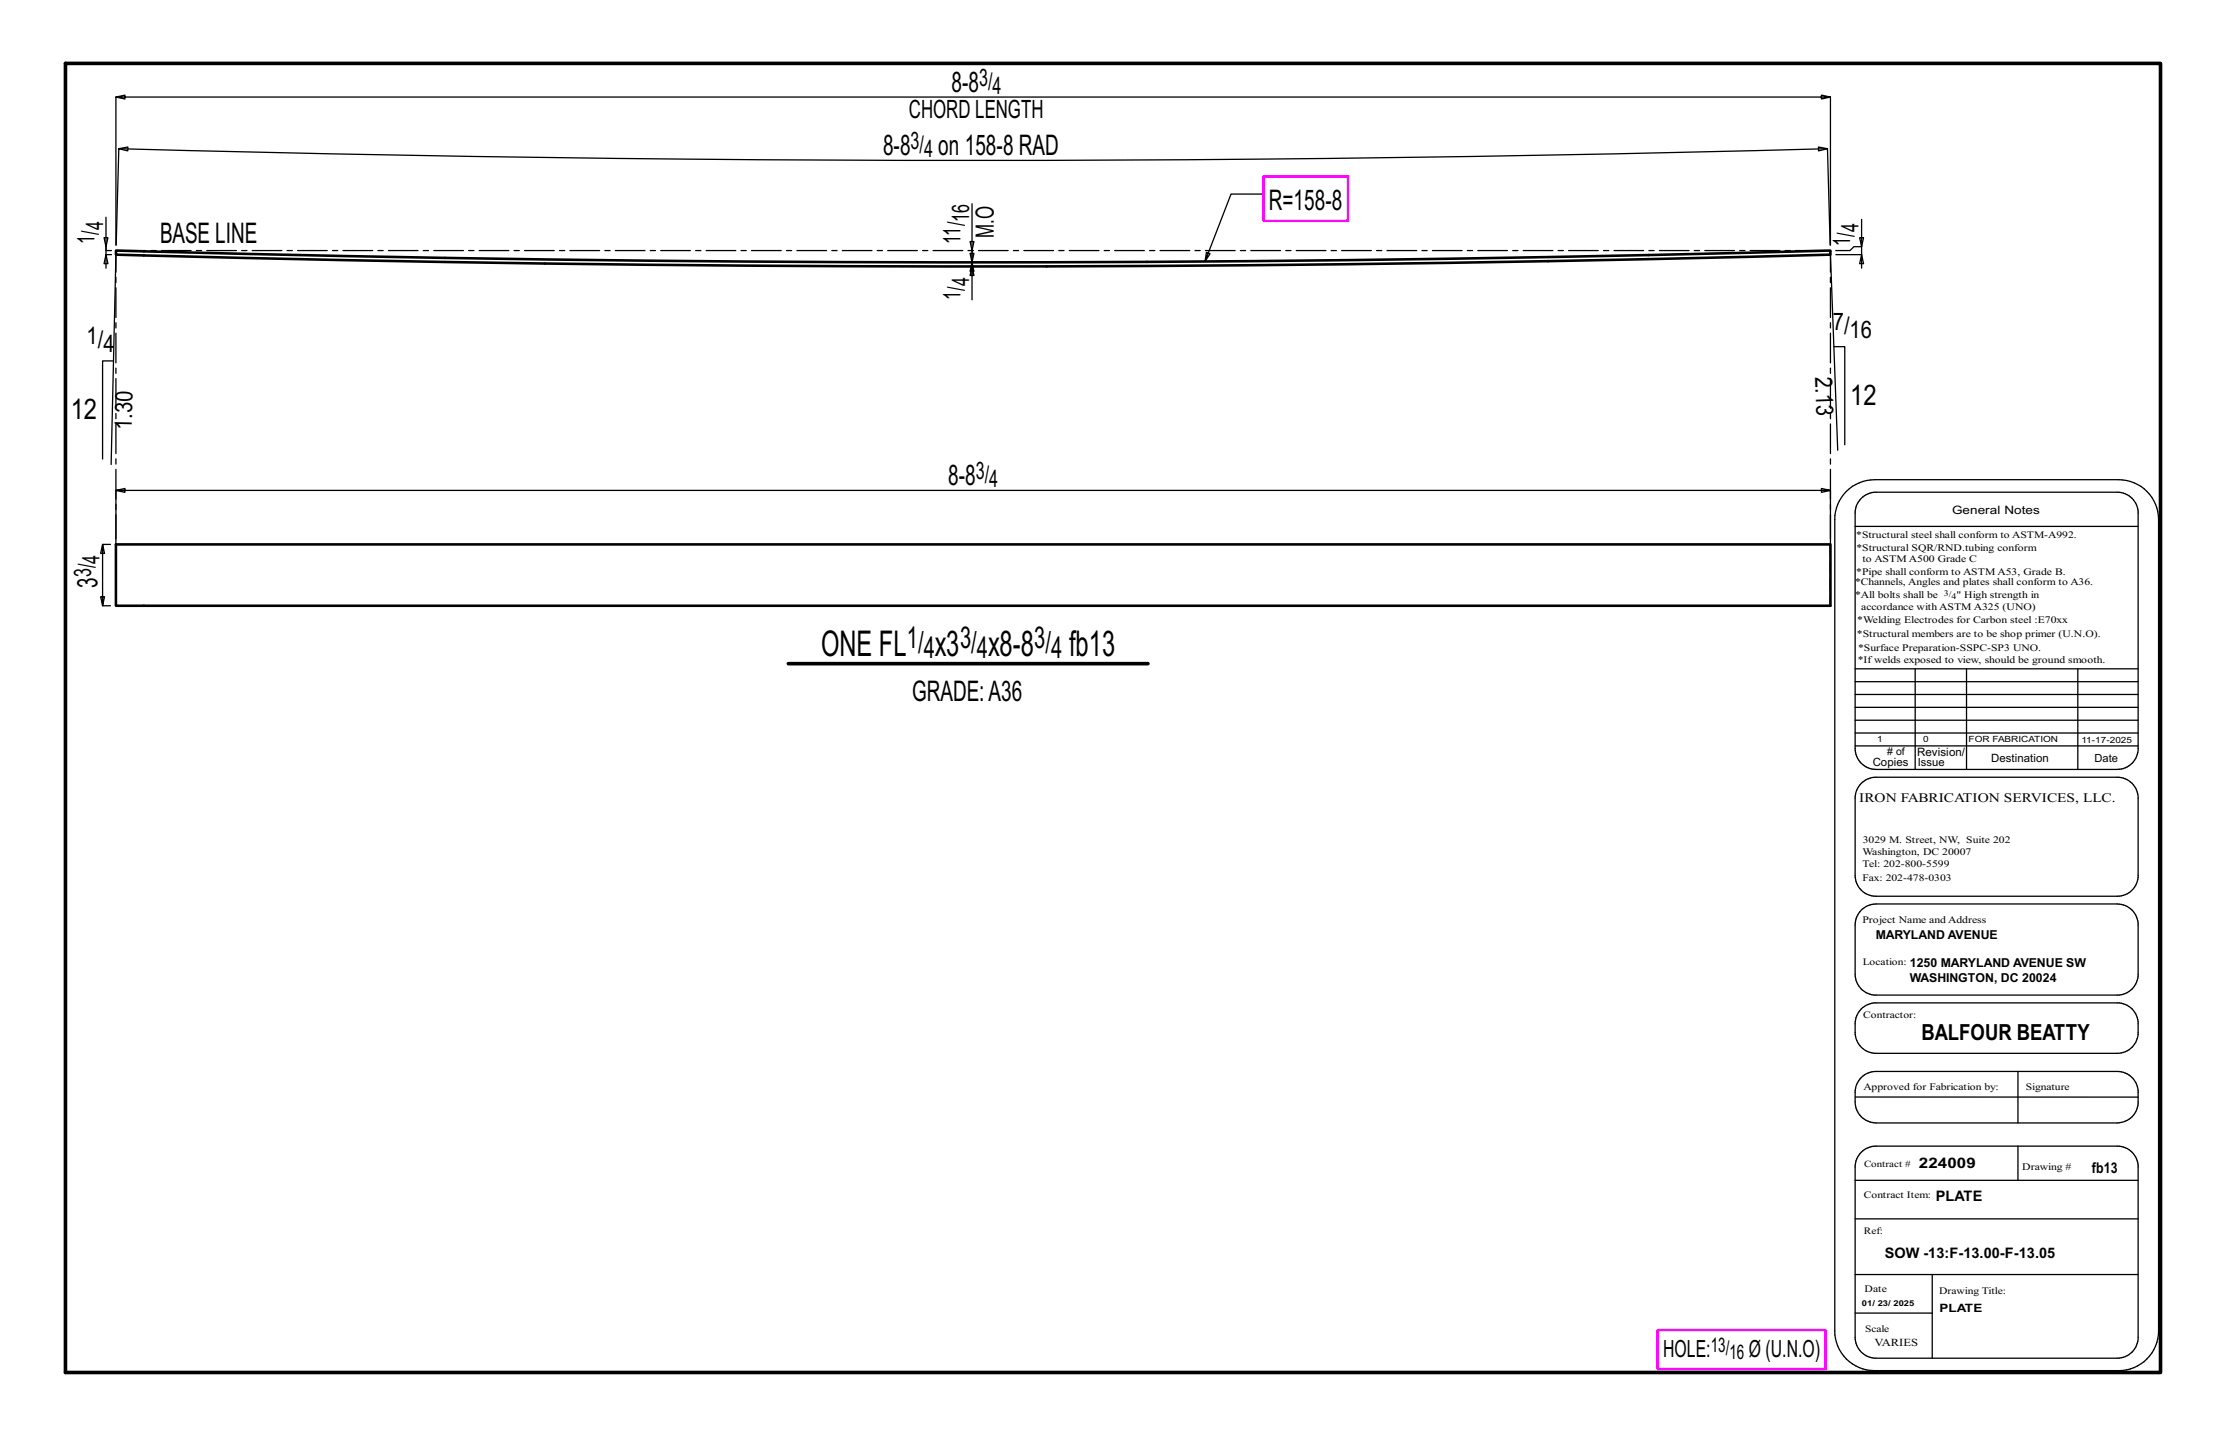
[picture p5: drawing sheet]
<svg xmlns="http://www.w3.org/2000/svg" width="432mm" height="279mm" viewBox="0 0 432 279" stroke-linecap="round" stroke-linejoin="round" font-family="sans-serif">
<defs><g id="words">
<g font-size="6.9">
<text x="159.3" y="127.2">ONE FL</text>
<text x="181.4" y="127.2">x3</text>
<text x="191.7" y="127.2">x8-8</text>
<text x="207.4" y="127.2">fb13</text>
</g>
<g font-size="5.9">
<text x="175.9" y="125.7">1/</text>
<text x="186.2" y="125.7">3/</text>
<text x="200.6" y="125.7">3/</text>
<text x="179.2" y="127.7">4</text>
<text x="189.5" y="127.7">4</text>
<text x="203.9" y="127.7">4</text>
</g>
<g font-size="5.5">
<text x="184.6" y="17.8">8-8</text>
<text x="171.3" y="30.1">8-8</text>
<text x="182" y="30.1">on 158-8 RAD</text>
<text x="246.2" y="40.8">R=158-8</text>
<text x="31" y="47.1">BASE LINE</text>
<text x="13.7" y="81.3">12</text>
<text x="358.9" y="78.6">12</text>
<text x="183.9" y="94.2">8-8</text>
<text x="18.9" y="114" transform="rotate(-90 18.9 114)">3</text>
<text x="176.9" y="135.9">GRADE:A36</text>
</g>
<g font-size="4.9">
<text x="176.3" y="22.9">CHORD LENGTH</text>
<text x="192.8" y="46.1" transform="rotate(-90 192.8 46.1)">M.O</text>
</g>
<g font-size="4.7">
<text x="189.9" y="16.6">3/</text>
<text x="192.5" y="18.3">4</text>
<text x="176.6" y="28.9">3/</text>
<text x="179.2" y="30.6">4</text>
<text x="18.3" y="47.3" transform="rotate(-90 18.3 47.3)">1/</text>
<text x="20" y="44.6" transform="rotate(-90 20 44.6)">4</text>
<text x="186.3" y="47.4" transform="rotate(-90 186.3 47.4)">11/</text>
<text x="188" y="43" transform="rotate(-90 188 43)">16</text>
<text x="358.9" y="47.7" transform="rotate(-90 358.9 47.7)">1/</text>
<text x="360.5" y="45.1" transform="rotate(-90 360.5 45.1)">4</text>
<text x="186.3" y="58.2" transform="rotate(-90 186.3 58.2)">1/</text>
<text x="188" y="55.6" transform="rotate(-90 188 55.6)">4</text>
<text x="355.5" y="64">7/</text>
<text x="358.8" y="65.6">16</text>
<text x="16.8" y="66.7">1/</text>
<text x="20" y="68.4">4</text>
<text x="352.1" y="73.1" transform="rotate(88 352.1 73.1)">2.13</text>
<text x="25.6" y="83.4" transform="rotate(-89 25.6 83.4)">1.30</text>
<text x="189.3" y="92.9">3/</text>
<text x="191.9" y="94.6">4</text>
<text x="17.7" y="112" transform="rotate(-90 17.7 112)">3/</text>
<text x="19.3" y="109.4" transform="rotate(-90 19.3 109.4)">4</text>
</g>
<g font-size="4.6">
<text x="322.6" y="263.3">HOLE:</text>
<text x="339.2" y="263.3">Ø (U.N.O)</text>
</g>
<text font-size="4.3" x="372.7" y="201.8">BALFOUR BEATTY</text>
<g font-size="3.9">
<text x="331.8" y="262.3">13/</text>
<text x="335.5" y="263.7">16</text>
</g>
<text font-size="2.9" x="405.8" y="227.5">fb13</text>
<g font-size="2.8">
<text x="372.2" y="226.7">224009</text>
<text x="375.5" y="232.9">PLATE</text>
<text x="365.6" y="244">SOW -13:F-13.00-F-13.05</text>
</g>
<text font-size="2.5" x="360.7" y="155.6">IRON FABRICATION SERVICES, LLC.</text>
<g font-size="2.4">
<text x="363.8" y="182.3">MARYLAND AVENUE</text>
<text x="370.5" y="190.6">WASHINGTON, DC 20024</text>
<text x="370.5" y="187.7">1250 MARYLAND AVENUE SW</text>
</g>
<g font-size="2.2">
<text x="378.7" y="99.8">General Notes</text>
<text x="363.3" y="148.7">Copies</text>
<text x="371.9" y="146.7">Revision/</text>
<text x="372" y="148.7">Issue</text>
<text x="386.3" y="147.8">Destination</text>
<text x="406.3" y="147.8">Date</text>
<text x="376.2" y="254.6">PLATE</text>
</g>
<text font-size="2.1" x="363.6" y="261.2">VARIES</text>
<text font-size="2" x="366.1" y="146.4"># of</text>
<g font-size="1.9">
<text x="360.1" y="104.3">*Structural steel shall conform to ASTM-A992.</text>
<text x="360.1" y="106.9">*Structural SQR/RND.tubing conform</text>
<text x="359.8" y="113.6">*Channels, Angles and plates shall conform to A36.</text>
<text x="360.1" y="111.6">*Pipe shall conform to ASTM A53, Grade B.</text>
<text x="361.3" y="109.1">to ASTM A500 Grade C</text>
<text x="359.9" y="116.1">*All bolts shall be</text>
<text x="361" y="118.3">accordance with ASTM A325 (UNO)</text>
<text x="379.5" y="116.1">&quot; High strength in</text>
<text x="360.2" y="123.5">*Structural members are to be shop primer (U.N.O).</text>
<text x="360.3" y="120.9">*Welding Electrodes for Carbon steel :E70xx</text>
<text x="360.4" y="128.7">*Ifwelds exposed to view, should be ground smooth.</text>
<text x="360.4" y="126.3">*Surface Preparation-SSPC-SP3 UNO.</text>
<text x="361.3" y="165.9">Washington, DC 20007</text>
<text x="361.3" y="163.5">3029 M. Street, NW, Suite 202</text>
<text x="361.3" y="170.9">Fax: 202-478-0303</text>
<text x="361.3" y="168.2">Tel: 202-800-5599</text>
<text x="361.3" y="179.2">Project Name and Address</text>
<text x="361.3" y="187.3">Location:</text>
<text x="361.4" y="197.5">Contractor:</text>
<text x="361.5" y="211.4">Approved for Fabrication by:</text>
<text x="393" y="211.4">Signature</text>
<text x="392.3" y="227.1">Drawing #</text>
<text x="361.5" y="232.4">Contract Item:</text>
<text x="361.5" y="239.5">Ref:</text>
<text x="361.7" y="250.7">Date</text>
<text x="376.2" y="251.1">Drawing Title:</text>
<text x="361.8" y="258.4">Scale</text>
</g>
<text font-size="1.8" x="361.6" y="226.5">Contract #</text>
<g font-size="1.7">
<text x="377.1" y="115.6">3/</text>
<text x="378.6" y="116.2">4</text>
<text x="364.1" y="144">1</text>
<text x="373.1" y="144">0</text>
<text x="381.8" y="144">FOR FABRICATION</text>
<text x="403.8" y="144.2">11-17-2025</text>
</g>
<text font-size="1.6" x="361.2" y="253.3">01/ 23/ 2025</text>
</g></defs>
<g fill="none" stroke="#000" stroke-width=".25">
<path d="M188.6 39.5v9.1h.2M245.1 37.7h-6.3l-5.1 13 .3-1.7 .7 .2-1 1.5M352.7 28.5l1.8 .4-1.7 .4zM20.2 46.1h.7l-.3 1.8zM20.6 49.4l.3 1.8h-.7zM20.6 42.2v6.4h1M20.6 47.9v4.1M20.6 49.4h1M22.5 47.6v-28.8l1.7 .4v-.7l-1.7 .3h332.6l-1.8 .4v-.7l1.8 .3v28.8M22.5 49.4l-.9 40.7M22.5 47.6l.5-18.7 1.8 .4v-.8l-1.8 .4 41.5 .9 41.4 .8 36.8 .4 41.5 .1 41.4-.1 41.4-.4 46.1-.8 41.4-.9 .5 18.7M188.2 49.2h.7l-.3 1.7z"/>
<path d="M188.2 46.9h.7l-.3 1.7zM188.6 51.7l.3 1.7h-.7zM188.6 48.6v2.3h-.4h.4l.3 1.8h-.7l.4-1.8v2.6M188.6 48.3v3.4M188.9 51.7h-.3v6.5M355 48.6l1.5 38.8M356.1 49.4h5M360.7 46.1h.8l-.4 1.8zM361.1 49.4l.4 1.8h-.8zM361.1 42.6v5.3h-1.5l-.7 .7h-2.8M361.1 47.9v4.1M22 70h-2.1v19.1"/>
<path d="M355.7 67.3h2.2v19M358.2 95.3a7.9 7.9 0 0 1 5.4-2.2h47.4a7.8 7.8 0 0 1 7.7 7.7v157.4a7.7 7.7 0 0 1-7.7 7.7h-47.4a7.7 7.7 0 0 1-7.7-7.7v-157.4a7.7 7.7 0 0 1 2.3-5.5zM361 96.7a4.1 4.1 0 0 1 2.9-1.2h46.8a4 4 0 0 1 4.1 3.7v46a4 4 0 0 1-4.1 4.1h-46.8a4.1 4.1 0 0 1-4-4.1v-45.6a4 4 0 0 1 1.1-2.9zM21.4 105.6h-1.5l-.4 1.8h.8l-.4-1.8v11.9l-.4-1.7h.8l-.4 1.7h1.5M22.5 104.6v-9.4l1.7 .3v-.7l-1.7 .4h332.6l-1.8 .3v-.7l1.8 .4v9.4M359.9 102.1h54.9M359.9 139.7h54.9M359.9 134.7h54.9M359.9 132.3h54.9M359.9 129.8h54.9M359.9 137.2h54.9M371.5 129.8v19.5"/>
<path d="M381.5 129.8v19.5M403.1 129.8v19.5M359.9 144.7h54.9M359.9 142.2h54.9M361 152a4.1 4.1 0 0 1 2.9-1.2h46.8a4.1 4.1 0 0 1 4.1 4.1v15.3a4.1 4.1 0 0 1-4.1 3.7h-46.8a4.1 4.1 0 0 1-4-4.1v-14.9a4 4 0 0 1 1.1-2.9zM361 176.6l1.4-.9 1.5-.3h46.8a4.1 4.1 0 0 1 4.1 3.7v10.3a4.1 4.1 0 0 1-3.7 3.7h-47.6a4.1 4.1 0 0 1-3.6-4.1v-9.5a4.1 4.1 0 0 1 1.1-2.9zM361 195.8l1-.7 1.5-.5h47.6a4.1 4.1 0 0 1 3.7 3.6v2.5a4.1 4.1 0 0 1-4.1 3.7h-46.8a4.1 4.1 0 0 1-4-4.1 5.3 5.3 0 0 1 .6-3.9zM359.9 212.9h54.9M361 209.1a4.1 4.1 0 0 1 2.9-1.2h46.8a4.1 4.1 0 0 1 4.1 3.6v2.7a4.1 4.1 0 0 1-4.1 3.7h-46.8a4.1 4.1 0 0 1-4-4.1v-1.9a4 4 0 0 1 1.1-2.8zM391.4 207.9v10M359.9 229h54.9M359.9 236.5h54.9"/>
<path d="M361 223.6a4.1 4.1 0 0 1 2.9-1.2h46.8a4.1 4.1 0 0 1 4.1 3.6v33.5a4 4 0 0 1-4.1 4h-46.8a4.1 4.1 0 0 1-4-4v-33.1a4 4 0 0 1 1.1-2.8zM391.4 222.4v6.6M359.9 254.8h14.9M359.9 247.3h54.9M374.8 247.3v16.2"/>
</g>
<path d="M12.7 12.3h406.4v254h-406.4zM152.9 128.8h69.8" fill="none" stroke="#000" stroke-width=".7"/>
<path d="M245.1 34.2h16.4v8.7h-16.4zM321.6 258.1h32.5v7.5h-32.5z" fill="none" stroke="#f0f" stroke-width=".5"/>
<path d="M22.5 48.6l44.3 1.1 38.9 .6 38.9 .4 39 .2 38.9-.1 38.9-.3 38.9-.6 54.7-1.3 .1 .8-54.8 1.3-38.9 .6-38.9 .3-38.9 .1-58.4-.3-58.4-.9-44.3-1.1zM22.5 105.6h332.6v11.9h-332.6z" fill="none" stroke="#000" stroke-width=".5"/>
<path d="M22.5 117.5v-11.9M355 105.6v11.9" fill="none" stroke="#000" stroke-width=".25" stroke-dasharray="2 1.4"/>
<path d="M22.5 48.6h332.5M22.5 105.6v-56.2M355.1 105.6v-56.2" fill="none" stroke="#000" stroke-width=".25" stroke-dasharray="5.8 1 1 1"/>
<use href="#words"/>
</svg>
